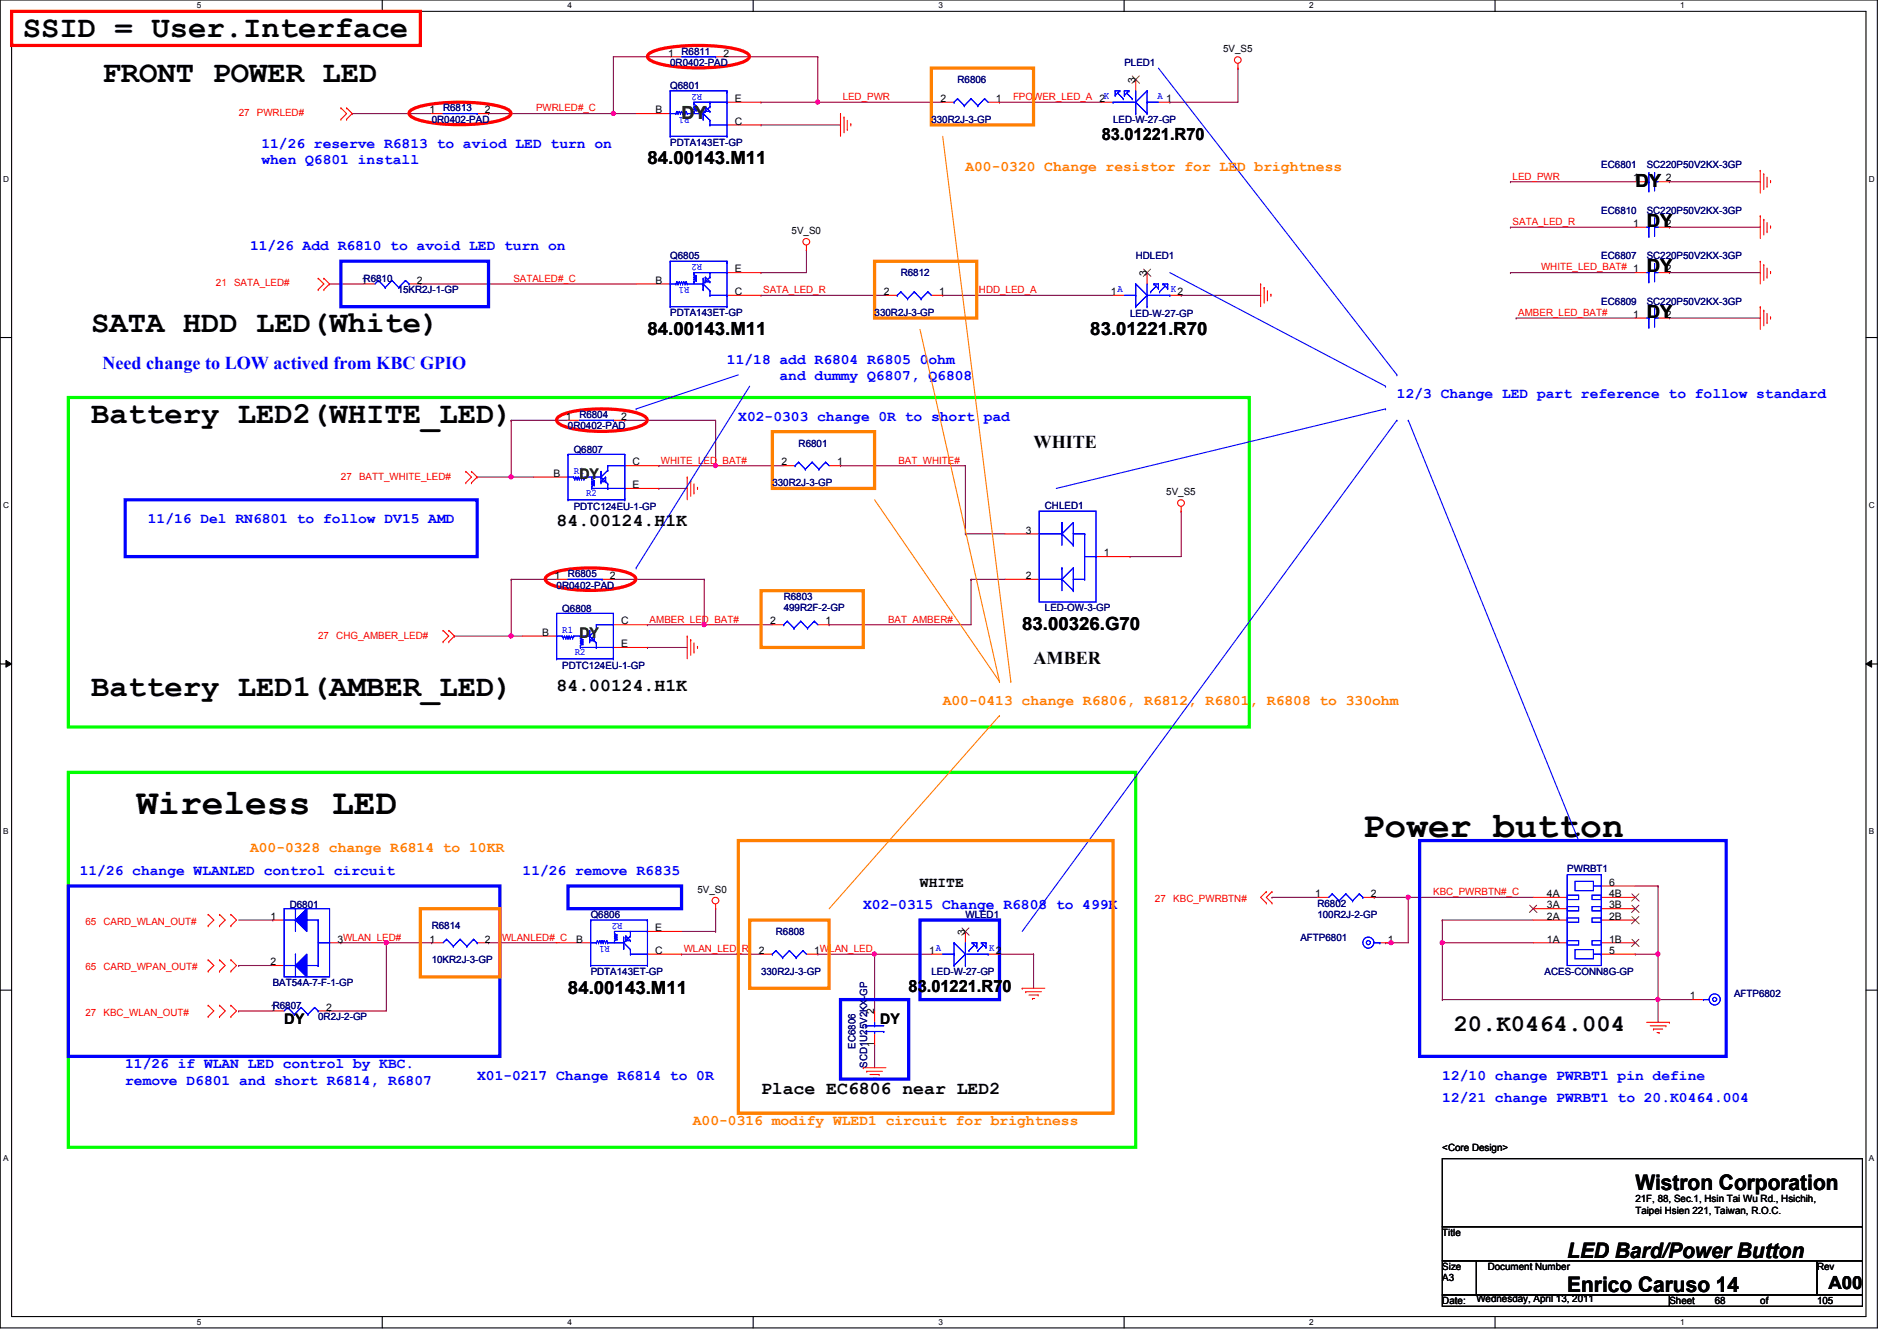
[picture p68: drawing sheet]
<svg xmlns="http://www.w3.org/2000/svg" width="297mm" height="210mm" viewBox="0 0 297 210" stroke-linecap="round" stroke-linejoin="round" font-family="sans-serif">
<defs><g id="words">
<g font-size="5.7">
<text x="21.4" y="127.4">Wireless LED</text>
<text x="213.4" y="130.9">Power button</text>
</g>
<g font-size="4.8">
<text x="3.6" y="5.8">SSID = User.Interface</text>
<text x="16" y="12.9">FRONT POWER LED</text>
<text x="14.3" y="52">SATA HDD LED(White)</text>
<text x="14.3" y="66.3">Battery LED2(WHITE_LED)</text>
<text x="14.3" y="108.9">Battery LED1(AMBER_LED)</text>
</g>
<text font-size="3.7" x="227.6" y="161.4">20.K0464.004</text>
<g font-size="3.3">
<text x="256.1" y="186.3">Wistron Corporation</text>
<text x="245.4" y="196.8">LED Bard/Power Button</text>
<text x="245.4" y="202.3">Enrico Caruso 14</text>
</g>
<text font-size="2.8" fill="#008000" x="106.7" y="18.6">DY</text>
<g font-size="2.8">
<text x="101.4" y="25.7">84.00143.M11</text>
<text x="256.1" y="29.3">DY</text>
<text x="257.8" y="35.5">DY</text>
<text x="257.8" y="42.6">DY</text>
<text x="101.4" y="52.4">84.00143.M11</text>
<text x="170.7" y="52.4">83.01221.R70</text>
<text x="257.8" y="49.7">DY</text>
<text x="161.8" y="70.1">WHITE</text>
<text x="87.2" y="82.4">84.00124.H1K</text>
<text x="160.1" y="98.6">83.00326.G70</text>
<text x="161.8" y="103.9">AMBER</text>
<text x="87.2" y="108.2">84.00124.H1K</text>
<text x="88.9" y="155.5">84.00143.M11</text>
<text x="119.2" y="171.3">Place EC6806 near LED2</text>
<text x="286.3" y="201.8">A00</text>
</g>
<text font-size="2.8" fill="#00f" x="16" y="57.7">Need change to LOW actived from KBC GPIO</text>
<g font-size="2.6">
<text x="172.5" y="22">83.01221.R70</text>
<text x="142.3" y="155.3">83.01221.R70</text>
</g>
<g font-size="2.3" fill="#00f">
<text x="40.9" y="23.2">11/26 reserve R6813 to aviod LED turn on</text>
<text x="40.9" y="25.7">when Q6801 install</text>
<text x="39.2" y="39.2">11/26 Add R6810 to avoid LED turn on</text>
<text x="113.8" y="57">11/18 add R6804 R6805 0ohm</text>
<text x="122.1" y="59.5">and dummy Q6807, Q6808</text>
<text x="115.6" y="65.9">X02-0303 change 0R to short pad</text>
<text x="218.7" y="62.3">12/3 Change LED part reference to follow standard</text>
<text x="23.2" y="81.9">11/16 Del RN6801 to follow DV15 AMD</text>
<text x="12.5" y="137">11/26 change WLANLED control circuit</text>
<text x="81.8" y="137">11/26 remove R6835</text>
<text x="135.2" y="142.3">X02-0315 Change R6808 to 499K</text>
<text x="19.6" y="167.2">11/26 if WLAN LED control by KBC.</text>
<text x="19.6" y="169.8">remove D6801 and short R6814, R6807</text>
<text x="74.7" y="169">X01-0217 Change R6814 to 0R</text>
<text x="225.8" y="169">12/10 change PWRBT1 pin define</text>
<text x="225.8" y="172.6">12/21 change PWRBT1 to 20.K0464.004</text>
</g>
<g font-size="2.3" fill="#ff8000">
<text x="151.2" y="26.8">A00-0320 Change resistor for LED brightness</text>
<text x="147.6" y="110.3">A00-0413 change R6806, R6812, R6801, R6808 to 330ohm</text>
<text x="39.2" y="133.4">A00-0328 change R6814 to 10KR</text>
<text x="108.5" y="176.1">A00-0316 modify WLED1 circuit for brightness</text>
</g>
<g font-size="2.3" fill="#008000">
<text x="90.7" y="75">DY</text>
<text x="90.7" y="99.9">DY</text>
</g>
<g font-size="2.3">
<text x="144.1" y="138.8">WHITE</text>
<text x="44.5" y="160.4">DY</text>
<text x="137.8" y="160.4">DY</text>
</g>
<g font-size="1.6">
<text x="104.6" y="8.8">1</text>
<text x="113.3" y="8.8">2</text>
<text x="191.5" y="8.2">5V_S5</text>
<text x="67.3" y="17.7">1</text>
<text x="75.9" y="17.7">2</text>
<text x="102.7" y="17.7">B</text>
<text x="115.1" y="16">E</text>
<text x="147.3" y="16">2</text>
<text x="156" y="16">1</text>
<text x="177.8" y="13" transform="rotate(-90 177.8 13)">3</text>
<text x="182.6" y="16">1</text>
<text x="115.1" y="19.5">C</text>
<text x="255.7" y="28.4">1</text>
<text x="260.9" y="28.4">2</text>
<text x="255.7" y="35.5">1</text>
<text x="260.9" y="35.5">2</text>
<text x="123.9" y="36.7">5V_S0</text>
<text x="56.6" y="44.4">1R6810</text>
<text x="65.3" y="44.4">2</text>
<text x="102.7" y="44.4">B</text>
<text x="115.1" y="42.6">E</text>
<text x="115.1" y="46.2">C</text>
<text x="138.4" y="46.2">2</text>
<text x="147.1" y="46.2">1</text>
<text x="173.9" y="46.2">1</text>
<text x="179.6" y="43.2" transform="rotate(-90 179.6 43.2)">3</text>
<text x="184.4" y="46.2">2</text>
<text x="260.9" y="42.6">2</text>
<text x="255.7" y="49.7">1</text>
<text x="260.9" y="49.7">2</text>
<text x="88.6" y="65.7">1</text>
<text x="97.3" y="65.7">2</text>
<text x="86.7" y="74.6">B</text>
<text x="99.1" y="76.4">E</text>
<text x="99.1" y="72.9">C</text>
<text x="122.4" y="72.9">2</text>
<text x="131.1" y="72.9">1</text>
<text x="182.6" y="77.6">5V_S5</text>
<text x="160.6" y="83.5">3</text>
<text x="172.8" y="87.1">1</text>
<text x="86.8" y="90.6">1</text>
<text x="95.5" y="90.6">2</text>
<text x="160.6" y="90.6">2</text>
<text x="84.9" y="99.5">B</text>
<text x="97.3" y="101.3">E</text>
<text x="97.3" y="97.7">C</text>
<text x="120.6" y="97.7">2</text>
<text x="129.3" y="97.7">1</text>
<text x="42.4" y="144">1</text>
<text x="109.2" y="139.8">5V_S0</text>
<text x="205.9" y="140.4">1</text>
<text x="214.6" y="140.4">2</text>
<text x="242.2" y="144">2A</text>
<text x="242.2" y="142.2">3A</text>
<text x="242.2" y="140.4">4A</text>
<text x="252" y="144">2B</text>
<text x="252" y="142.2">3B</text>
<text x="252" y="140.4">4B</text>
<text x="252" y="138.6">6</text>
<text x="52.8" y="147.5">3WLAN_LED#</text>
<text x="67.3" y="147.5">1</text>
<text x="75.9" y="147.5">2</text>
<text x="90.2" y="147.5">B</text>
<text x="102.6" y="145.8">E</text>
<text x="102.6" y="149.3">C</text>
<text x="118.8" y="149.3">2</text>
<text x="127.5" y="149.3">1WLAN_LED</text>
<text x="145.5" y="149.3">1</text>
<text x="151.1" y="146.3" transform="rotate(-90 151.1 146.3)">3</text>
<text x="156" y="149.3">2</text>
<text x="217.3" y="147.5">1</text>
<text x="242.2" y="147.5">1A</text>
<text x="252" y="149.3">5</text>
<text x="252" y="147.5">1B</text>
<text x="42.4" y="151.1">2</text>
<text x="42.4" y="158.2">1R6807</text>
<text x="51.1" y="158.2">2</text>
<text x="136.9" y="158.8" transform="rotate(-90 136.9 158.8)">2</text>
<text x="264.6" y="156.4">1</text>
<text x="136.9" y="163.9" transform="rotate(-90 136.9 163.9)">1</text>
<text x="225.8" y="180.1">&lt;Core Design&gt;</text>
<text x="256.1" y="188.1">21F, 88, Sec.1, Hsin Tai Wu Rd., Hsichih,</text>
<text x="256.1" y="189.9">Taipei Hsien 221, Taiwan, R.O.C.</text>
<text x="225.8" y="193.5">Title</text>
<text x="225.8" y="198.8">Size</text>
<text x="225.8" y="200.6">A3</text>
<text x="231.2" y="203.8">Wednesday, April 13, 2011</text>
<text x="233" y="198.8">Document Number</text>
<text x="284.5" y="198.8">Rev</text>
<text x="225.8" y="204.1">Date:</text>
<text x="261.4" y="204.1">Sheet</text>
<text x="268.5" y="204.1">68</text>
<text x="275.6" y="204.1">of</text>
<text x="284.5" y="204.1">105</text>
</g>
<g font-size="1.6" fill="#000080">
<text x="104.9" y="10.3">0R0402-PAD</text>
<text x="106.7" y="8.6">R6811</text>
<text x="176.1" y="10.3">PLED1</text>
<text x="69.4" y="17.4">R6813</text>
<text x="104.9" y="13.9">Q6801</text>
<text x="149.9" y="13">R6806</text>
<text x="67.6" y="19.2">0R0402-PAD</text>
<text x="104.9" y="22.8">PDTA143ET-GP</text>
<text x="145.8" y="19.2">330R2J-3-GP</text>
<text x="174.3" y="19.2">LED-W-27-GP</text>
<text x="250.7" y="26.3">EC6801</text>
<text x="257.8" y="26.3">SC220P50V2KX-3GP</text>
<text x="250.7" y="33.4">EC6810</text>
<text x="257.8" y="33.4">SC220P50V2KX-3GP</text>
<text x="104.9" y="40.6">Q6805</text>
<text x="177.8" y="40.6">HDLED1</text>
<text x="250.7" y="40.6">EC6807</text>
<text x="257.8" y="40.6">SC220P50V2KX-3GP</text>
<text x="62.3" y="45.9">15KR2J-1-GP</text>
<text x="141.1" y="43.2">R6812</text>
<text x="250.7" y="47.7">EC6809</text>
<text x="257.8" y="47.7">SC220P50V2KX-3GP</text>
<text x="104.9" y="49.4">PDTA143ET-GP</text>
<text x="136.9" y="49.4">330R2J-3-GP</text>
<text x="176.9" y="49.6">LED-W-27-GP</text>
<text x="90.7" y="65.4">R6804</text>
<text x="88.9" y="67.2">0R0402-PAD</text>
<text x="89.8" y="71">Q6807</text>
<text x="125" y="69.9">R6801</text>
<text x="120.9" y="76.1">330R2J-3-GP</text>
<text x="89.8" y="79.8">PDTC124EU-1-GP</text>
<text x="163.6" y="79.7">CHLED1</text>
<text x="87.2" y="92.1">0R0402-PAD</text>
<text x="88" y="95.8">Q6808</text>
<text x="88.9" y="90.3">R6805</text>
<text x="122.7" y="93.9">R6803</text>
<text x="122.7" y="95.7">499R2F-2-GP</text>
<text x="163.6" y="95.7">LED-OW-3-GP</text>
<text x="88" y="104.7">PDTC124EU-1-GP</text>
<text x="245.4" y="136.6">PWRBT1</text>
<text x="45.4" y="142.1">D6801</text>
<text x="92.5" y="143.7">Q6806</text>
<text x="151.2" y="143.7">WLED1</text>
<text x="206.3" y="141.9">R6802</text>
<text x="206.3" y="143.7">100R2J-2-GP</text>
<text x="67.6" y="145.5">R6814</text>
<text x="121.5" y="146.3">R6808</text>
<text x="203.6" y="147.2">AFTP6801</text>
<text x="42.7" y="154.3">BAT54A-7-F-1-GP</text>
<text x="67.6" y="150.8">10KR2J-3-GP</text>
<text x="92.5" y="152.6">PDTA143ET-GP</text>
<text x="119.2" y="152.6">330R2J-3-GP</text>
<text x="145.8" y="152.6">LED-W-27-GP</text>
<text x="241.8" y="152.6">ACES-CONN8G-GP</text>
<text x="49.8" y="159.7">0R2J-2-GP</text>
<text x="271.5" y="156.1">AFTP6802</text>
<text x="134" y="164.1" transform="rotate(-90 134 164.1)">EC6806</text>
<text x="135.8" y="167.1" transform="rotate(-90 135.8 167.1)">SCD1U25V2KX-GP</text>
</g>
<g font-size="1.6" fill="#f00">
<text x="83.9" y="17.4">PWRLED#_C</text>
<text x="131.9" y="15.7">LED_PWR</text>
<text x="158.6" y="15.7">FPOWER_LED_A 2K</text>
<text x="37.4" y="18.2">27</text>
<text x="40.2" y="18.2">PWRLED#</text>
<text x="236.9" y="28.1">LED_PWR</text>
<text x="236.9" y="35.2">SATA_LED_R</text>
<text x="33.8" y="44.8">21</text>
<text x="36.7" y="44.8">SATA_LED#</text>
<text x="80.4" y="44.1">SATALED#_C</text>
<text x="119.5" y="45.9">SATA_LED_R</text>
<text x="153.3" y="45.9">HDD_LED_A</text>
<text x="241.3" y="42.3">WHITE_LED_BAT# 1</text>
<text x="237.7" y="49.4">AMBER_LED_BAT#</text>
<text x="53.4" y="75.1">27</text>
<text x="56.2" y="75.1">BATT_WHITE_LED#</text>
<text x="103.5" y="72.6">WHITE_LED_BAT#</text>
<text x="140.7" y="72.6">BAT_WHITE#</text>
<text x="49.8" y="99.9">27</text>
<text x="52.7" y="99.9">CHG_AMBER_LED#</text>
<text x="101.7" y="97.5">AMBER_LED_BAT#</text>
<text x="139.1" y="97.5">BAT_AMBER#</text>
<text x="180.8" y="141.2">27</text>
<text x="183.7" y="141.2">KBC_PWRBTN#</text>
<text x="224.4" y="140.1">KBC_PWRBTN#_C</text>
<text x="13.4" y="144.7">65</text>
<text x="16.2" y="144.7">CARD_WLAN_OUT#</text>
<text x="78.6" y="147.2">WLANLED#_C</text>
<text x="107.1" y="149">WLAN_LED_R</text>
<text x="13.4" y="151.8">65</text>
<text x="16.2" y="151.8">CARD_WPAN_OUT#</text>
<text x="13.4" y="159">27</text>
<text x="16.2" y="159">KBC_WLAN_OUT#</text>
</g>
<g font-size="1.6" fill="#00f">
<text x="109.9" y="14.7" transform="rotate(180 109.9 14.7)">R2</text>
<text x="181.2" y="15.5">A</text>
<text x="107.9" y="18.2" transform="rotate(180 107.9 18.2)">R1</text>
<text x="109.9" y="41.4" transform="rotate(180 109.9 41.4)">R2</text>
<text x="107.9" y="44.9" transform="rotate(180 107.9 44.9)">R1</text>
<text x="175" y="45.7">A</text>
<text x="183.3" y="45.7">K</text>
<text x="89.8" y="74.1">R1</text>
<text x="91.8" y="77.7">R2</text>
<text x="88" y="99">R1</text>
<text x="90" y="102.6">R2</text>
<text x="95.5" y="148" transform="rotate(180 95.5 148)">R1</text>
<text x="97.5" y="144.5" transform="rotate(180 97.5 144.5)">R2</text>
<text x="146.6" y="148.8">A</text>
<text x="154.9" y="148.8">K</text>
</g>
<g font-size="1.3">
<text x="30.8" y="1.3">5</text>
<text x="88.9" y="1.3">4</text>
<text x="146.9" y="1.3">3</text>
<text x="205" y="1.3">2</text>
<text x="263.1" y="1.3">1</text>
<text x=".5" y="28.4">D</text>
<text x="292.6" y="28.4">D</text>
<text x=".5" y="79.5">C</text>
<text x="292.6" y="79.5">C</text>
<text x=".5" y="130.6">B</text>
<text x="292.6" y="130.6">B</text>
<text x=".5" y="181.7">A</text>
<text x="292.6" y="181.7">A</text>
<text x="30.8" y="207.4">5</text>
<text x="88.9" y="207.4">4</text>
<text x="146.9" y="207.4">3</text>
<text x="205" y="207.4">2</text>
<text x="263.1" y="207.4">1</text>
</g>
</g></defs>
<path d="M0 0h294v207.9h-294zM1.8 1.8h290.4v204.3h-290.4z" fill="none" stroke="#000" stroke-width=".17"/>
<g fill="#fff">
<path d="M30.8 .2h.7v1.4h-.7z"/>
<path d="M30.8 206.2h.7v1.4h-.7z"/>
</g>
<path d="M59.9 0v1.8M59.9 206.1v1.8" fill="none" stroke="#000" stroke-width=".17"/>
<g fill="#fff">
<path d="M88.9 .2h.6v1.4h-.6z"/>
<path d="M88.9 206.2h.6v1.4h-.6z"/>
</g>
<path d="M117.9 0v1.8M117.9 206.1v1.8" fill="none" stroke="#000" stroke-width=".17"/>
<g fill="#fff">
<path d="M146.9 .2h.7v1.4h-.7z"/>
<path d="M146.9 206.2h.7v1.4h-.7z"/>
</g>
<path d="M176 0v1.8M176 206.1v1.8" fill="none" stroke="#000" stroke-width=".17"/>
<g fill="#fff">
<path d="M205 .2h.7v1.4h-.7z"/>
<path d="M205 206.2h.7v1.4h-.7z"/>
</g>
<path d="M234.1 0v1.8M234.1 206.1v1.8" fill="none" stroke="#000" stroke-width=".17"/>
<g fill="#fff">
<path d="M263.1 .2h.7v1.4h-.7z"/>
<path d="M263.1 206.2h.7v1.4h-.7z"/>
<path d="M.5 27.3h.9v1.4h-.9z"/>
<path d="M292.6 27.3h.9v1.4h-.9z"/>
<path d="M.5 78.4h.9v1.4h-.9z"/>
<path d="M292.6 78.4h.9v1.4h-.9z"/>
</g>
<path d="M0 52.8h1.8M292.2 52.8h1.8" fill="none" stroke="#000" stroke-width=".17"/>
<g fill="#fff">
<path d="M.5 129.5h.8v1.4h-.8z"/>
<path d="M292.6 129.5h.9v1.4h-.9z"/>
</g>
<path d="M0 103.9h1.8M292.2 103.9h1.8" fill="none" stroke="#000" stroke-width=".17"/>
<path d="M.9 103.4l.9 .5-.9 .5zM292.2 103.9l.9-.5v1z" fill="#000"/>
<path d="M.9 103.4l.9 .5-.9 .5zM292.2 103.9l.9-.5v1z" fill="none" stroke="#000" stroke-width=".16"/>
<g fill="#fff">
<path d="M.5 180.5h.8v1.4h-.8z"/>
<path d="M292.6 180.5h.9v1.4h-.9z"/>
</g>
<path d="M0 155h1.8M292.2 155h1.8" fill="none" stroke="#000" stroke-width=".17"/>
<path d="M193.8 10.7h.1M193.8 10.7v5.3M80 99.6h.1M80 99.6h1.8" fill="none" stroke="#800040" stroke-width=".17"/>
<circle cx="80" cy="99.5" r=".32" fill="#f0f"/>
<circle cx="80" cy="99.5" r=".32" fill="none" stroke="#f0f" stroke-width=".17"/>
<path d="M112.1 72.9h.1M112.1 72.9h10.6M176.9 87.1h.1M185 80h.1M185 80v7.1h-8.1M101.4 101.3h.1M101.4 101.3h6.2" fill="none" stroke="#800040" stroke-width=".17"/>
<circle cx="112" cy="72.9" r=".32" fill="#f0f"/>
<circle cx="112" cy="72.9" r=".32" fill="none" stroke="#f0f" stroke-width=".17"/>
<path d="M131.6 72.9h.1M131.6 72.9h19.6M151.2 72.9h.1M151.2 72.9v10.7M151.2 83.6h.1M151.2 83.6h6.2M217.8 147.6h.1M217.8 147.6h2.7" fill="none" stroke="#800040" stroke-width=".17"/>
<circle cx="217.8" cy="147.5" r=".32" fill="#f0f"/>
<circle cx="217.8" cy="147.5" r=".32" fill="none" stroke="#f0f" stroke-width=".17"/>
<path d="M110.3 97.8h.1M110.3 97.8h10.6" fill="none" stroke="#800040" stroke-width=".17"/>
<circle cx="110.2" cy="97.8" r=".32" fill="#f0f"/>
<circle cx="110.2" cy="97.8" r=".32" fill="none" stroke="#f0f" stroke-width=".17"/>
<path d="M96.1 17.8h.1M96.1 17.8h3.5M129.8 97.8h.1M152.1 90.7h.1M152.1 90.7v7.1h-22.3M152.1 90.7h5.3" fill="none" stroke="#800040" stroke-width=".17"/>
<circle cx="96" cy="17.8" r=".32" fill="#f0f"/>
<circle cx="96" cy="17.8" r=".32" fill="none" stroke="#f0f" stroke-width=".17"/>
<path d="M147.6 46.2h.1M147.6 46.2h26.7M103.2 76.5h.1M103.2 76.5h4.4M220.5 140.5h.1M220.5 140.5h19.6M225.8 156.5h.1M225.8 156.5h33.8" fill="none" stroke="#800040" stroke-width=".17"/>
<circle cx="220.5" cy="140.4" r=".32" fill="#f0f"/>
<circle cx="220.5" cy="140.4" r=".32" fill="none" stroke="#f0f" stroke-width=".17"/>
<path d="M259.6 149.4h.1M259.6 149.4v7.1" fill="none" stroke="#800040" stroke-width=".17"/>
<circle cx="259.6" cy="156.4" r=".32" fill="#f0f"/>
<circle cx="259.6" cy="156.4" r=".32" fill="none" stroke="#f0f" stroke-width=".17"/>
<path d="M225.8 147.6h.1M225.8 147.6h14.3M225.8 147.6v8.9M259.6 156.5h.1M259.6 156.5v3.5" fill="none" stroke="#800040" stroke-width=".17"/>
<circle cx="225.8" cy="147.5" r=".32" fill="#f0f"/>
<circle cx="225.8" cy="147.5" r=".32" fill="none" stroke="#f0f" stroke-width=".17"/>
<g fill="none" stroke="#800040" stroke-width=".17">
<path d="M119.2 19.6h.1M119.2 19.6h12.4M126.3 39.1h.1M126.3 39.1v3.6h-7.1M65.8 44.4h.1M65.8 44.4h33.8M119.2 42.7h.1M119.2 46.2h.1M119.2 46.2h19.5M185 46.2h.1M185 46.2h12.4M199.2 140.5h.1"/>
<path d="M199.2 140.5h7.1M215.2 140.5h.1M215.2 140.5h5.3M220.5 140.5h.1M220.5 140.5v7.1M225.8 144h.1M225.8 144h14.3M225.8 144v3.6M256.1 149.4h.1M256.1 149.4h3.5M259.6 156.5h.1M259.6 156.5h5.4"/>
</g>
<circle cx="259.6" cy="149.3" r=".32" fill="#f0f"/>
<circle cx="259.6" cy="149.3" r=".32" fill="none" stroke="#f0f" stroke-width=".17"/>
<path d="M80 74.7h.1M80 74.7h3.6" fill="none" stroke="#800040" stroke-width=".17"/>
<circle cx="80" cy="74.6" r=".32" fill="#f0f"/>
<circle cx="80" cy="74.6" r=".32" fill="none" stroke="#f0f" stroke-width=".17"/>
<g fill="none" stroke="#800040" stroke-width=".17">
<path d="M96.1 8.9h.1M96.1 17.8h.1M96.1 8.9h8.8M96.1 8.9v8.9M113.8 8.9h14.3M128.1 8.9h.1M128.1 16h.1M128.1 16h19.5M236.5 28.4h.1M236.5 35.6h.1M236.5 28.4h19.6M236.5 35.6h19.6"/>
<path d="M261.4 28.4h.1M261.4 35.6h.1M261.4 28.4h14.2M261.4 35.6h14.2M51.6 44.4h.1M51.6 44.4h5.3M236.5 42.7h.1M236.5 42.7h19.6M237.4 49.8h.1M237.4 49.8h18.7M261.4 42.7h.1M261.4 49.8h.1"/>
<path d="M261.4 42.7h14.2M261.4 49.8h14.2M74.7 74.7h.1M80 65.8h.1M80 65.8v8.9h-5.3M80 65.8h8.9M97.8 65.8h.1M97.8 65.8h14.3v7.1M103.2 72.9h.1M103.2 72.9h8.9M112.1 72.9h.1M71.2 99.6h.1"/>
<path d="M71.2 99.6h8.8M80 90.7h.1M80 99.6h.1M80 90.7v8.9M80 90.7h7.2M96.1 90.7h14.2M101.4 97.8h.1M101.4 97.8h8.9M110.3 90.7h.1M110.3 97.8h.1M110.3 90.7v7.1M37.4 151.1h.1"/>
<path d="M37.4 144h5.3M37.4 151.1h5.3M42.7 144h.1M51.6 158.2h.1M60.5 147.6h.1M60.5 147.6v10.6h-8.9M112.1 142.2h.1M112.1 142.2v3.6M217 147.6h.1M217 147.6h.8"/>
</g>
<circle cx="60.5" cy="147.5" r=".32" fill="#f0f"/>
<circle cx="60.5" cy="147.5" r=".32" fill="none" stroke="#f0f" stroke-width=".17"/>
<path d="M128.1 16h.1M128.1 8.9v7.1M156.5 16h.1M156.5 16h16M183.2 16h.1M183.2 16h10.6M37.4 158.2h.1M37.4 158.2h5.3M53.4 147.6h.1M53.4 147.6h7.1" fill="none" stroke="#800040" stroke-width=".17"/>
<circle cx="128" cy="16" r=".32" fill="#f0f"/>
<circle cx="128" cy="16" r=".32" fill="none" stroke="#f0f" stroke-width=".17"/>
<g fill="none" stroke="#800040" stroke-width=".17">
<path d="M55.2 17.8h.1M55.2 17.8h12.4M76.5 17.8h.1M76.5 17.8h19.6M119.2 16h.1M119.2 16h8.9M256.1 138.7h3.5M259.6 138.7h.1M259.6 138.7v10.7M60.5 147.6h7.1M67.6 147.6h.1M76.5 147.6h.1"/>
<path d="M76.5 147.6h10.7M136.9 149.4h.1M136.9 149.4v8.8M259.6 149.4h.1"/>
</g>
<circle cx="136.9" cy="149.3" r=".32" fill="#f0f"/>
<circle cx="136.9" cy="149.3" r=".32" fill="none" stroke="#f0f" stroke-width=".17"/>
<path d="M106.7 149.4h.1M106.7 149.4h12.5M106.7 145.8h5.4M112.1 145.8h.1M128.1 149.4h.1M128.1 149.4h17.7M136.9 149.4h.1M156.5 149.4h5.3M161.8 149.4h.1M161.8 149.4v5.3M136.9 163.6h.1M136.9 163.6v3.5" fill="none" stroke="#800040" stroke-width=".17"/>
<g fill="none" stroke="#f00" stroke-width=".17">
<path d="M53.4 16.9h.1M53.4 18.7h.1M53.4 16.9l.9 .9-.9 .9M54.3 18.7h.1M54.3 16.9h.1M54.3 16.9l.9 .9-.9 .9M131.6 17.8h.1M131.6 17.8v3.5M132.2 18.3h.1M132.2 18.3v2.5M132.7 18.8v1.5M133.2 19.4h.1"/>
<path d="M133.2 19.4v.3M193.8 10.7h.1M193.8 9.9v.8M126.3 39.1h.1M126.3 38.4v.7M132.7 20.3h.1M275.6 26.7h.1M275.6 33.8h.1M275.6 26.7v3.5M275.6 33.8v3.5M276.2 27.2h.1M276.2 34.3h.1"/>
<path d="M276.2 27.2v2.5M276.2 34.3v2.5M276.7 29.2h.1M276.7 36.3h.1M276.7 27.7v1.5M276.7 34.8v1.5M277.2 28.3h.1M277.2 35.4h.1M277.2 28.3v.3M277.2 35.4v.3M49.8 43.6h.1M49.8 45.3h.1"/>
<path d="M49.8 43.6l.9 .8-.9 .9M50.7 45.3h.1M50.7 43.6h.1M50.7 43.6l.9 .8-.9 .9M56.9 44.4h1.8M64 44.4h1.8M197.4 44.4h.1M197.4 44.4v3.6M197.9 45h.1M197.9 45v2.5M198.5 46.9h.1M198.5 45.5v1.4"/>
<path d="M199 46.1h.1M199 46.1v.3M275.6 40.9h.1M275.6 48h.1M275.6 40.9v3.5M275.6 48v3.6M276.2 41.4h.1M276.2 48.6h.1M276.2 41.4v2.5M276.2 48.6v2.4M276.7 43.4h.1M276.7 50.5h.1"/>
<path d="M276.7 42v1.4M276.7 49.1v1.4M277.2 42.5h.1M277.2 49.6h.1M277.2 42.5v.3M277.2 49.6v.4M72.9 73.8h.1M72.9 75.6h.1M72.9 73.8l.9 .9-.9 .9M73.8 75.6h.1M73.8 73.8h.1M73.8 73.8l.9 .9-.9 .9"/>
<path d="M83.6 74.7h5.3M97.8 72.9h5.4M97.8 76.5h5.4M107.6 74.7h.1M107.6 74.7v3.5M108.2 75.2h.1M108.2 75.2v2.5M108.7 77.2h.1M108.7 75.7v1.5M109.2 76.3h.1M109.2 76.3v.3M122.7 72.9h1.8"/>
<path d="M129.8 72.9h1.8M185 79.3v.7M69.4 98.7h.1M69.4 98.7l.9 .9-.9 .9M70.3 98.7h.1M70.3 98.7l.9 .9-.9 .9M107.6 99.6h.1M107.6 99.6v3.5M185 80h.1M69.4 100.5h.1M70.3 100.5h.1M108.2 100.1h.1"/>
<path d="M108.2 100.1v2.5M108.7 102.1h.1M108.7 100.6v1.5M109.2 101.2h.1M109.2 101.2v.3M198.3 139.6h.1M198.3 139.6l-.9 .9 .9 .9M199.2 139.6h.1M199.2 139.6l-.9 .9 .9 .9M32.6 144.9h.1M32.6 143.1h.1M32.6 152h.1"/>
<path d="M32.6 150.2h.1M32.6 159.1h.1M32.6 157.4h.1M32.6 143.1l.9 .9-.9 .9M32.6 150.2l.9 .9-.9 .9M32.6 157.4l.9 .8-.9 .9M34.4 143.1h.1M34.4 144.9h.1M34.4 150.2h.1M34.4 152h.1M34.4 157.4h.1M34.4 159.1h.1"/>
<path d="M34.4 143.1l.9 .9-.9 .9M34.4 150.2l.9 .9-.9 .9M34.4 157.4l.9 .8-.9 .9M36.1 144.9h.1M36.1 143.1h.1M36.1 152h.1M36.1 150.2h.1M36.1 159.1h.1M36.1 157.4h.1M36.1 143.1l.9 .9-.9 .9M36.1 150.2l.9 .9-.9 .9M36.1 157.4l.9 .8-.9 .9"/>
<path d="M42.7 144h1.8M42.7 151.1h1.8M51.6 147.6h1.8M112.1 142.2h.1M112.1 141.5v.7M145.8 149.4h1.8M151.2 145.8v1.8M154.7 149.4h1.8M160.1 154.7h.1M160.1 154.7h3.5M160.6 155.2h.1M160.6 155.2h2.5"/>
<path d="M161.1 155.7h1.5M161.7 156.3h.1M161.7 156.3h.3M162.6 155.7h.1M198.3 141.4h.1M199.2 141.4h.1M135.2 167.1h.1M135.2 167.1h3.5M135.7 167.7h.1M135.7 167.7h2.5M136.2 168.2h1.5M136.8 168.7h.1"/>
<path d="M136.8 168.7h.3M137.7 168.2h.1M257.8 160h3.6M258.4 160.6h2.5M258.9 161.1h.1M258.9 161.1h1.4M259.5 161.6h.3M259.8 161.6h.1M260.9 160.6h.1M261.4 160h.1"/>
<circle cx="193.8" cy="9.4" r=".52"/>
<circle cx="126.3" cy="37.8" r=".52"/>
<circle cx="184.9" cy="78.7" r=".52"/>
<circle cx="112" cy="141" r=".52"/>
</g>
<path d="M225.8 181.4h65.8v10.6h-65.8zM225.8 192h65.8v5.4h-65.8zM225.8 197.4h5.4v5.3h-5.4zM231.2 197.4h53.3v5.3h-53.3zM284.5 197.4h7.1v5.3h-7.1zM225.8 202.7h35.6v1.8h-35.6zM261.4 202.7h30.2v1.8h-30.2z" fill="none" stroke="#000" stroke-width=".17"/>
<path d="M1.8 1.8h64v5.3h-64zM64.2 17.5a7.5 7.5 0 0 1 4.1-1.3 27.3 27.3 0 0 1 10.8 .7l.8 .6 .1 .2a1.84 1.84 0 0 1-1.5 1.1 28.7 28.7 0 0 1-12.9 0 1.82 1.82 0 0 1-1.6-1.1zM101.5 8.6a7.5 7.5 0 0 1 4.2-1.3 27.3 27.3 0 0 1 10.7 .7l.8 .6 .1 .2a1.84 1.84 0 0 1-1.5 1.1 28.7 28.7 0 0 1-12.9 0 1.82 1.82 0 0 1-1.5-1.1zM87.3 65.4a7.6 7.6 0 0 1 4.5-1.3 21.7 21.7 0 0 1 8.6 .8l.8 .5 .1 .3a1.96 1.96 0 0 1-1.6 1.2 22.5 22.5 0 0 1-11.6-.3l-.8-.5-.1-.4zM85.5 90.3a7.6 7.6 0 0 1 4.5-1.3 21.7 21.7 0 0 1 8.6 .8l.8 .5 .2 .3a1.96 1.96 0 0 1-1.7 1.2 22.5 22.5 0 0 1-11.6-.3l-.8-.5-.1-.4z" fill="none" stroke="#f00" stroke-width=".51"/>
<path d="M10.7 62.2h184.9v51.6h-184.9zM10.7 120.9h167.1v58.7h-167.1z" fill="none" stroke="#0f0" stroke-width=".51"/>
<path d="M53.4 40.9h23.1v7.1h-23.1zM19.6 78.2h55.1v8.9h-55.1zM10.7 138.7h67.6v26.7h-67.6zM88.9 138.7h17.8v3.5h-17.8zM222.3 131.6h48v33.8h-48zM131.6 156.5h10.7v12.4h-10.7zM144.1 144h12.4v12.5h-12.4z" fill="none" stroke="#00f" stroke-width=".51"/>
<g fill="none" stroke="#00f" stroke-width=".17">
<path d="M181.4 10.7l37.3 48M59.3 43.9h.1M59.3 43.9l-.6 .5M59.3 43.9l1 1.1M60.3 45h.1M61.4 43.9h.1M61.4 43.9l-1.1 1.1M61.4 43.9l1 1.1M62.4 45h.1M63.5 43.9h.1M63.5 43.9l-1.1 1.1M63.5 43.9l.5 .5"/>
<path d="M64 44.4h.1M115.6 58.7l-16 5.3M183.2 42.7l33.8 17.8M218.7 58.7h.1M88.9 78.2h.1M88.9 71.1h.1M88.9 74.7h.9M88.9 78.2h8.9M88.9 71.1v7.1M88.9 71.1h8.9M89.8 74.7h.1M89.8 74.7l.2 .3"/>
<path d="M90 75h.1M90.2 74.7h.1M90.2 74.7l-.2 .3M90.2 74.7l.2 .3M90.4 75h.1M90.5 74.7h.1M90.5 74.7l-.1 .3M90.5 74.7l.2 .3M90.7 75h.1M90.9 74.7h.1M90.9 74.7l-.2 .3M90.9 74.7l.2 .3"/>
<path d="M91.1 75h.1M91.3 74.7h.1M91.3 74.7l-.2 .3M91.3 74.7l.1 .3M91.4 75h.1M91.6 74.7h.1M91.6 74.7h2.5M91.6 74.7l-.2 .3M92.7 75h.1M92.7 75.4h.1M92.7 75.7h.1M92.7 76.1h.1"/>
<path d="M92.7 76.5h.1M92.7 76.5h5.1M92.7 74.7v.3M92.7 76.1v.4M92.7 75l.3 .2M92.7 75.4l.3 .2M92.7 75.7l.3 .2M93 75.2h.1M93 75.6h.1M93 75.9h.1M93 75.2l-.3 .2M93 75.6l-.3 .1"/>
<path d="M93 75.9l-.3 .2M94.1 74.7h.1M94.1 73.8h.1M94.1 75.6h.1M94.1 75.4h.1M94.1 73.8v1.8M94.1 74.7l1.1 1M94.1 75.4h.7M94.8 74.7h.1M94.8 75.2h.1M94.8 75.4h.1M94.8 74.7l-.7 .7"/>
<path d="M94.8 74.7v.7M95.2 75.7h.1M95.2 76.5h.1M95.2 73.6h.1M95.2 72.9h.1M95.2 72.9v.7M95.2 75.7v.8M95.2 73.6l-1.1 1.1M95.2 72.9h2.6M97.8 76.5h.1M97.8 72.9h.1M97.8 78.1h.1"/>
<path d="M97.8 78.2h.1M97.8 71.1h.1M97.8 71.1v7.1M99.6 64h.1M117.4 60.5l-17.8 28.4M124.5 72.9h.1M125 72.3h.1M125 72.3l1.1 1.1M125 72.3l-.5 .6M126.1 73.4h.1M127.2 72.3h.1M127.2 72.3l1 1.1"/>
<path d="M127.2 72.3l-1.1 1.1M128.2 73.4h.1M129.3 72.3h.1M129.3 72.3l.5 .6M129.3 72.3l-1.1 1.1M217 60.5h.1M217 64h.1M217 64l-51.6 12.5M218.7 65.8h.1M218.7 65.8l-58.6 80M220.5 65.8h.1M220.5 65.8l26.7 65.8"/>
<path d="M99.6 88.9h.1M147.6 149.4h1.8M149.4 151.1h.1M149.4 147.6h.1M149.4 149.4h.1M149.4 147.6v3.5M149.4 147.6l1.8 1.8M151.2 149.4h.1M151.2 151.1h.1M151.2 149.4l-1.8 1.7M151.2 147.6v3.5M151.3 149.4h3.4"/>
<path d="M151.7 148.8h.1M152.2 147.6h.1M152.2 147.6h.7M152.2 147.6l.7 .7M152.6 147.9l-.9 .9M152.9 147.6h.1M152.9 148.3h.1M152.9 147.6v.7M153.1 148.8h.1M153.7 147.6h.1M153.7 147.6h.7M153.7 147.6l.7 .7"/>
<path d="M154 147.9l-.9 .9M154.4 148.3h.1M154.4 147.6h.1M154.4 147.6v.7M154.7 149.4h.1"/>
</g>
<path d="M145.8 10.7h16v8.9h-16zM136.9 40.9h16v8.9h-16zM120.9 67.6h16v8.9h-16zM119.2 92.5h16v8.8h-16zM115.6 131.6h58.7v42.6h-58.7zM65.8 142.2h12.5v10.7h-12.5zM117.4 144h12.4v10.7h-12.4z" fill="none" stroke="#ff8000" stroke-width=".51"/>
<path d="M147.6 21.3l10.7 85.4M144.1 51.6l12.4 55.1M136.9 78.2l19.6 28.5M156.5 106.7h.1M156.5 112h.1M156.5 112l-26.7 30.2M158.3 106.7h.1" fill="none" stroke="#ff8000" stroke-width=".17"/>
<path d="M150.6 145.2l1.2 1.2M151.7 145.2l-1.1 1.2" fill="none" stroke="#804000" stroke-width=".16"/>
<path d="M46.3 151.1l1.7-1.7v3.5z" fill="#00f"/>
<g fill="none" stroke="#00f" stroke-width=".17">
<path d="M44.5 142.2h7.1v10.7h-7.1zM44.5 144h1.8M44.5 151.1h1.8M46.3 151.1l1.7-1.7v3.5zM46.3 149.4h.1M46.3 144h.1M46.3 151.1h.1M46.3 149.4v3.5M48 144h1.8M48 151.1h1.8M49.8 144h.1M49.8 151.1h.1"/>
<path d="M49.8 144v7.1M49.8 147.6h1.8M51.6 147.6h.1"/>
</g>
<path d="M46.3 144l1.7-1.8v3.6z" fill="#00f"/>
<path d="M46.3 144l1.7-1.8v3.6zM46.3 142.2h.1M46.3 142.2v3.6" fill="none" stroke="#00f" stroke-width=".17"/>
<path d="M46.3 151.1l1.7-1.7v3.5z" fill="#00f"/>
<g fill="none" stroke="#00f" stroke-width=".17">
<path d="M44.5 142.2h7.1v10.7h-7.1zM44.5 144h1.8M44.5 151.1h1.8M46.3 151.1l1.7-1.7v3.5zM46.3 149.4h.1M46.3 144h.1M46.3 151.1h.1M46.3 149.4v3.5M48 144h1.8M48 151.1h1.8M49.8 144h.1M49.8 151.1h.1"/>
<path d="M49.8 144v7.1M49.8 147.6h1.8M51.6 147.6h.1"/>
</g>
<path d="M46.3 144l1.7-1.8v3.6z" fill="#00f"/>
<g fill="none" stroke="#00f" stroke-width=".17">
<path d="M69.4 17.8h5.3M74.7 17.8h.1M104.9 14.2h.1M104.9 17.8h.9M104.9 14.2h8.9M104.9 14.2v7.1M105.8 17.8h.1M106 17.4h.1M106 17.4l-.2 .4M106 17.4l.2 .4M106.2 17.8h.1M106.4 17.4h.1"/>
<path d="M106.4 17.4l-.2 .4M106.4 17.4l.1 .4M106.5 17.8h.1M106.7 17.4h.1M106.7 17.4l-.2 .4M106.7 17.4l.2 .4M106.7 8.9h5.4M106.9 17.8h.1M107.1 17.4h.1M107.1 17.4l-.2 .4M107.1 17.4l.2 .4M107.3 17.8h.1"/>
<path d="M107.4 17.4h.1M107.4 17.4l-.1 .4M107.4 17.4l.2 .4M107.6 17.8h.1M107.6 17.8h2.5M108.7 17.4h.1M108.7 17.1h.1M108.7 16.7h.1M108.7 16.3h.1M108.7 16h.1M108.7 16h5.1M108.7 16v.3"/>
<path d="M108.7 17.4v.4M108.7 17.1l.3 .1M108.7 16.7l.3 .2M108.7 16.3l.3 .3M109 17.2h.1M109 16.9h.1M109 16.6h.1M109 17.2l-.3 .2M109 16.9l-.3 .2M109 16.6l-.3 .1M110.1 17.8h.1M110.1 18.7h.1"/>
<path d="M110.1 16.9h.1M110.1 16.9v1.8M110.1 17.8l1.1 1M110.4 16.7h.1M110.4 17.2h.1M110.4 17.4h.1M110.4 17.4h.8M110.4 16.7l.8 .7M110.4 16.7v.7M111.2 16.7h.1M111.2 16h.1M111.2 18.8h.1"/>
<path d="M111.2 19.6h.1M111.2 17.4h.1M111.2 16.7l-1.1 1.1M111.2 16v.7M111.2 18.8v.8M111.2 19.6h2.6M112.1 8.9h.1M113.8 16h.1M113.8 19.6h.1M113.8 14.4h.1M113.8 14.2h.1M113.8 14.2v7.1"/>
<path d="M149.4 16h.1M149.9 15.5h.1M149.9 15.5l1.1 1.1M149.9 15.5l-.5 .5M151 16.6h.1M152.1 15.5h.1M152.1 15.5l1 1.1M152.1 15.5l-1.1 1.1M153.1 16.6h.1M154.2 15.5h.1M154.2 15.5l.5 .5M154.2 15.5l-1.1 1.1"/>
<path d="M174.3 16h.1M174.3 16h3.4M174.6 14.9h.1M174.6 14.2h.1M174.6 14.2h.7M174.6 14.2v.7M175 14.6l.9 .9M175.3 14.2h.1M175.3 14.2l-.7 .7M175.9 15.5h.1M176.1 14.2h.1M176.1 14.9h.1"/>
<path d="M176.1 14.2h.7M176.1 14.2v.7M176.4 14.6l.9 .9M176.8 14.2h.1M176.8 14.2l-.7 .7M177.3 15.5h.1M177.8 16h.1M177.8 17.8h.1M177.8 14.2v3.6M177.8 16l1.8 1.8M179.6 17.8h.1M179.6 14.2h.1"/>
<path d="M179.6 16h.1M179.6 16h1.8M179.6 14.2v3.6M179.6 14.2l-1.8 1.8M104.9 21.3h.1M104.9 21.3h8.9M113.8 21.3h.1M257.8 35.6h.4M257.8 28.4h.4M258.2 35.6h.1M258.2 37h.1M258.2 28.4h.1"/>
<path d="M258.2 29.9h.1M258.2 27v2.9M258.2 34.1v2.9M259.1 35.6h.1M259.1 34.1h.1M259.1 28.4h.1M259.1 27h.1M259.1 35.6h.5M259.1 27v2.9M259.1 34.1v2.9M259.1 28.4h.5M104.9 40.9h.1"/>
<path d="M104.9 48h.1M104.9 40.9v7.1M104.9 44.4h.9M104.9 40.9h8.9M104.9 48h8.9M105.8 44.4h.1M106 44.1h.1M106 44.1l-.2 .3M106 44.1l.2 .3M106.2 44.4h.1M106.4 44.1h.1M106.4 44.1l-.2 .3"/>
<path d="M106.4 44.1l.1 .3M106.5 44.4h.1M106.7 44.1h.1M106.7 44.1l-.2 .3M106.7 44.1l.2 .3M106.9 44.4h.1M107.1 44.1h.1M107.1 44.1l-.2 .3M107.1 44.1l.2 .3M107.3 44.4h.1M107.4 44.1h.1M107.4 44.1l-.1 .3"/>
<path d="M107.4 44.1l.2 .3M107.6 44.4h.1M107.6 44.4h2.5M108.7 44.1h.1M108.7 43.7h.1M108.7 43.4h.1M108.7 43h.1M108.7 42.7h.1M108.7 42.7v.3M108.7 44.1v.3M108.7 42.7h5.1M108.7 43.7l.3 .2"/>
<path d="M108.7 43.4l.3 .2M108.7 43l.3 .2M109 43.9h.1M109 43.6h.1M109 43.2h.1M109 43.9l-.3 .2M109 43.6l-.3 .1M109 43.2l-.3 .2M110.1 44.4h.1M110.1 45.3h.1M110.1 43.6h.1M110.1 43.6v1.7"/>
<path d="M110.1 44.4l1.1 1.1M110.4 43.4h.1M110.4 43.9h.1M110.4 44.1h.1M110.4 43.4v.7M110.4 44.1h.8M110.4 43.4l.8 .7M111.2 43.4h.1M111.2 42.7h.1M111.2 45.5h.1M111.2 46.2h.1M111.2 44.1h.1"/>
<path d="M111.2 42.7v.7M111.2 45.5v.7M111.2 43.4l-1.1 1M111.2 46.2h2.6M113.8 42.7h.1M113.8 46.2h.1M113.8 41.1h.1M113.8 40.9h.1M113.8 48h.1M113.8 40.9v7.1M140.5 46.2h.1M141.1 45.7h.1"/>
<path d="M141.1 45.7l1 1.1M141.1 45.7l-.6 .5M142.1 46.8h.1M143.2 45.7h.1M143.2 45.7l1 1.1M143.2 45.7l-1.1 1.1M144.2 46.8h.1M145.3 45.7h.1M145.3 45.7l.5 .5M145.3 45.7l-1.1 1.1M176.1 46.2h1.7M177.8 48h.1"/>
<path d="M177.8 44.4h.1M177.8 46.2h.1M177.8 44.4v3.6M177.8 44.4l1.8 1.8M179.6 46.2h.1M179.6 48h.1M179.6 46.2l-1.8 1.8M179.6 44.4v3.6M179.8 46.2h3.4M180.2 45.7h.1M180.7 44.4h.1M180.7 44.4h.7"/>
<path d="M180.7 44.4l.7 .8M181.1 44.8l-.9 .9M181.4 44.4h.1M181.4 45.2h.1M181.4 44.4v.8M181.6 45.7h.1M182.1 44.4h.1M182.1 44.4h.7M182.1 44.4l.7 .8M182.5 44.8l-.9 .9M182.8 45.2h.1M182.8 44.4h.1"/>
<path d="M182.8 44.4v.8M183.2 46.2h.1M257.8 42.7h.4M257.8 49.8h.4M258.2 42.7h.1M258.2 44.1h.1M258.2 49.8h.1M258.2 51.2h.1M258.2 41.2v2.9M258.2 48.3v2.9M259.1 42.7h.1M259.1 41.2h.1"/>
<path d="M259.1 49.8h.1M259.1 48.3h.1M259.1 41.2v2.9M259.1 48.3v2.9M259.1 42.7h.5M259.1 49.8h.5M90.7 65.8h5.4M96.1 65.8h.1M87.2 96h.1M87.2 99.6h.8M87.2 96v7.1M87.2 96h8.9"/>
<path d="M88 99.6h.1M88 99.6l.2 .3M88.2 99.9h.1M88.4 99.6h.1M88.4 99.6l-.2 .3M88.4 99.6l.2 .3M88.6 99.9h.1M88.8 99.6h.1M88.8 99.6l-.2 .3M88.8 99.6l.1 .3M88.9 99.9h.1M88.9 90.7h5.4"/>
<path d="M89.1 99.6h.1M89.1 99.6l-.2 .3M89.1 99.6l.2 .3M89.3 99.9h.1M89.5 99.6h.1M89.5 99.6l-.2 .3M89.5 99.6l.2 .3M89.7 99.9h.1M89.8 99.6h.1M89.8 99.6h2.5M89.8 99.6l-.1 .3M90.9 99.9h.1"/>
<path d="M90.9 99.6v.3M90.9 99.9l.4 .2M92.3 99.6h.1M92.3 98.7h.1M92.3 98.7v1.8M92.3 99.6l1.1 1M93 99.6h.1M93 99.6l-.7 .7M93 99.6v.7M93.4 98.5h.1M93.4 97.8h.1M93.4 97.8v.7"/>
<path d="M93.4 98.5l-1.1 1.1M93.4 97.8h2.7M94.3 90.7h.1M96.1 97.8h.1M96.1 96h.1M96.1 96v7.1M122.7 97.8h.1M123.3 97.2h.1M123.3 97.2l1 1.1M123.3 97.2l-.6 .6M124.3 98.3h.1M125.4 97.2h.1"/>
<path d="M125.4 97.2l1 1.1M125.4 97.2l-1.1 1.1M126.4 98.3h.1M127.5 97.2h.1M127.5 97.2l.6 .6M127.5 97.2l-1.1 1.1M162.7 80h8.9v14.2h-8.9zM162.7 90.7h3.6M162.7 83.6h3.6M166.3 90.7h.1M166.3 88.9h.1M166.3 83.6h.1"/>
<path d="M166.3 81.8h.1M166.3 90.7l1.8 1.8M166.3 81.8v3.5M166.3 88.9v3.6M166.3 83.6l1.8 1.7M168.1 92.5h.1M168.1 88.9h.1M168.1 85.3h.1M168.1 81.8h.1M168.1 90.7h1.7M168.1 81.8v3.5M168.1 88.9v3.6"/>
<path d="M168.1 88.9l-1.8 1.8M168.1 83.6h1.7M168.1 81.8l-1.8 1.8M169.8 90.7h.1M169.8 83.6h.1M169.8 83.6v7.1M169.8 87.1h1.8M171.6 87.1h.1M87.2 103.1h.1M87.2 103.1h8.9M90.9 100.3h.1M90.9 100.6h.1"/>
<path d="M90.9 101h.1M90.9 101.3h.1M90.9 101.3h5.2M90.9 101v.3M90.9 100.3l.4 .2M90.9 100.6l.4 .2M91.3 100.1h.1M91.3 100.5h.1M91.3 100.8h.1M91.3 100.1l-.4 .2M91.3 100.5l-.4 .1M91.3 100.8l-.4 .2"/>
<path d="M92.3 100.5h.1M92.3 100.3h.1M92.3 100.3h.7M93 100.1h.1M93 100.3h.1M93.4 100.6h.1M93.4 101.3h.1M93.4 100.6v.7M96.1 101.3h.1M96.1 103h.1M96.1 103.1h.1M208.6 139.9h.1"/>
<path d="M208.6 139.9l-.5 .6M208.6 139.9l1.1 1.1M210.7 139.9h.1M210.7 139.9l-1 1.1M210.7 139.9l1.1 1.1M212.8 139.9h.1M212.8 139.9l-1 1.1M212.8 139.9l.6 .6M245.4 136.9h5.3v14.2h-5.3zM246.6 138h2.9v1.4h-2.9zM249.5 138.7h1.2M250.7 138.7h.1"/>
<path d="M45 157.7h.1M45 157.7l-.5 .5M45 157.7l1.1 1.1M46.1 158.8h.1M46.3 144l1.7-1.8v3.6zM46.3 142.2h.1M46.3 142.2v3.6M47.2 157.7h.1M47.2 157.7l-1.1 1.1M47.2 157.7l1 1.1M48.2 158.8h.1M49.3 157.7h.1"/>
<path d="M49.3 157.7l-1.1 1.1M49.3 157.7l.5 .5M49.8 158.2h.1M69.9 147h.1M69.9 147l-.5 .6M69.9 147l1.1 1.1M71 148.1h.1M72 147h.1M72 147l-1 1.1M72 147l1.1 1.1M73.1 148.1h.1M74.2 147h.1"/>
<path d="M74.2 147l-1.1 1.1M74.2 147l.5 .6M74.7 147.6h.1M92.5 144h.1M92.5 151.1h.1M92.5 147.6h.9M92.5 144h8.9M92.5 144v7.1M92.5 151.1h8.9M93.4 147.6h.1M93.6 147.2h.1M93.6 147.2l-.2 .4"/>
<path d="M93.6 147.2l.1 .4M93.7 147.6h.1M93.9 147.2h.1M93.9 147.2l-.2 .4M93.9 147.2l.2 .4M94.1 147.6h.1M94.3 147.2h.1M94.3 147.2l-.2 .4M94.3 147.2l.1 .4M94.4 147.6h.1M94.6 147.2h.1M94.6 147.2l-.2 .4"/>
<path d="M94.6 147.2l.2 .4M94.8 147.6h.1M95 147.2h.1M95 147.2l-.2 .4M95 147.2l.2 .4M95.2 147.6h.1M95.2 147.6h2.5M96.2 147.2h.1M96.2 146.9h.1M96.2 146.5h.1M96.2 146.1h.1M96.2 145.8h.1"/>
<path d="M96.2 145.8h5.2M96.2 145.8v.3M96.2 147.2v.4M96.2 146.9l.4 .1M96.2 146.5l.4 .2M96.2 146.1l.4 .2M96.6 147h.1M96.6 146.7h.1M96.6 146.3h.1M96.6 147l-.4 .2M96.6 146.7l-.4 .2M96.6 146.3l-.4 .2"/>
<path d="M97.7 147.6h.1M97.7 148.5h.1M97.7 146.7h.1M97.7 146.7v1.8M97.7 147.6l1 1M98 146.5h.1M98 147h.1M98 147.2h.1M98 147.2h.7M98 146.5l.7 .7M98 146.5v.7M98.7 146.5h.1"/>
<path d="M98.7 145.8h.1M98.7 148.6h.1M98.7 149.4h.1M98.7 147.2h.1M98.7 146.5l-1 1.1M98.7 145.8v.7M98.7 148.6v.8M98.7 149.4h2.7M101.4 145.8h.1M101.4 149.4h.1M101.4 144.2h.1M101.4 144h.1"/>
<path d="M101.4 151.1h.1M101.4 144v7.1M120.9 149.4h.1M121.5 148.8h.1M121.5 148.8l1.1 1.1M121.5 148.8l-.6 .6M122.6 149.9h.1M123.6 148.8h.1M123.6 148.8l1.1 1.1M123.6 148.8l-1 1.1M124.7 149.9h.1M125.7 148.8h.1"/>
<path d="M125.7 148.8l.6 .6M125.7 148.8l-1 1.1M209.7 141h.1M211.8 141h.1M213.4 140.5h.1M215.2 147.6h.9M216.1 147.6h.1M245.4 143.7h1.8v.7h-1.8zM245.4 141.9h1.8v.7h-1.8zM245.4 140.1h1.8v.7h-1.8zM245.4 147.2h1.8v.7h-1.8zM246.6 148.6h2.9v1.5h-2.9z"/>
<path d="M249.3 147.2h1.4v.7h-1.4zM249.3 143.7h1.4v.7h-1.4zM249.3 141.9h1.4v.7h-1.4zM249.3 140.1h1.4v.7h-1.4zM249.5 149.4h1.2M250.7 149.4h.1M266.7 156.5h.1M266.7 156.5h.9M135.5 160.6h.1M135.5 161.5h2.9M135.5 160.6h2.9M136.9 161.5h.1"/>
<path d="M136.9 160.6h.1M136.9 160v.6M136.9 161.5v.3M138.4 161.5h.1"/>
<circle cx="214.3" cy="147.5" r=".32"/>
<circle cx="214.3" cy="147.5" r=".87"/>
<circle cx="268.5" cy="156.4" r=".32"/>
<circle cx="268.5" cy="156.4" r=".87"/>
</g>
<g fill="none" stroke="#f00" stroke-width=".17">
<path d="M67.6 17.8h1.8M74.7 17.8h1.8M99.6 17.8h5.3M104.9 8.9h1.8M112.1 8.9h1.7M113.8 16h5.4M113.8 19.6h5.4M147.6 16h1.8M154.7 16h1.8M172.5 16h1.8M177.8 12.4v1.8M181.4 16h1.8"/>
<path d="M256.1 35.6h1.7M256.1 28.4h1.7M259.6 35.6h1.8M259.6 28.4h1.8M99.6 44.4h5.3M113.8 42.7h5.4M113.8 46.2h5.4M138.7 46.2h1.8M145.8 46.2h1.8M174.3 46.2h1.8M179.6 42.7v1.7M183.2 46.2h1.8"/>
<path d="M256.1 42.7h1.7M256.1 49.8h1.7M259.6 42.7h1.8M259.6 49.8h1.8M88.9 65.8h1.8M96.1 65.8h1.7M81.8 99.6h5.4M87.2 90.7h1.7M94.3 90.7h1.8M96.1 97.8h5.3M120.9 97.8h1.8M128.1 97.8h1.7"/>
<path d="M157.4 83.6h5.3M157.4 90.7h5.3M171.6 87.1h5.3M96.1 101.3h5.3M250.7 138.7h5.4M42.7 158.2h1.8M49.8 158.2h1.8M67.6 147.6h1.8M74.7 147.6h1.8M87.2 147.6h5.3M101.4 145.8h5.3M101.4 149.4h5.3"/>
<path d="M119.2 149.4h1.7M126.3 149.4h1.8M136.9 158.2v1.8M206.3 140.5h1.8M213.4 140.5h1.8M216.1 147.6h1.7M240.1 147.6h5.3M240.1 144h5.3M240.1 142.2h5.3M240.1 140.5h5.3M250.7 147.6h5.4M250.7 149.4h5.4"/>
<path d="M250.7 144h5.4M250.7 142.2h5.4M250.7 140.5h5.4M265 156.5h1.7M136.9 161.8v1.8"/>
</g>
<g fill="none" stroke="#804000" stroke-width=".16">
<path d="M177.3 11.9l1.1 1.1M178.4 11.9l-1.2 1.1M179.1 42.1l1.1 1.2M180.2 42.1l-1.2 1.2M255.5 139.9l1.2 1.2M256.6 139.9l-1.1 1.2M239.5 141.7l1.2 1.1M240.6 141.7l-1.1 1.1M255.5 147l1.2 1.2M255.5 143.5l1.2 1.1M255.5 141.7l1.2 1.1M256.6 147l-1.1 1.2"/>
<path d="M256.6 143.5l-1.1 1.1M256.6 141.7l-1.1 1.1"/>
</g>
<circle cx="80" cy="99.5" r=".32" fill="#f0f"/>
<circle cx="80" cy="99.5" r=".32" fill="none" stroke="#f0f" stroke-width=".17"/>
<circle cx="112" cy="72.9" r=".32" fill="#f0f"/>
<circle cx="112" cy="72.9" r=".32" fill="none" stroke="#f0f" stroke-width=".17"/>
<circle cx="217.8" cy="147.5" r=".32" fill="#f0f"/>
<circle cx="217.8" cy="147.5" r=".32" fill="none" stroke="#f0f" stroke-width=".17"/>
<circle cx="110.2" cy="97.8" r=".32" fill="#f0f"/>
<circle cx="110.2" cy="97.8" r=".32" fill="none" stroke="#f0f" stroke-width=".17"/>
<circle cx="96" cy="17.8" r=".32" fill="#f0f"/>
<circle cx="96" cy="17.8" r=".32" fill="none" stroke="#f0f" stroke-width=".17"/>
<circle cx="220.5" cy="140.4" r=".32" fill="#f0f"/>
<circle cx="220.5" cy="140.4" r=".32" fill="none" stroke="#f0f" stroke-width=".17"/>
<circle cx="259.6" cy="156.4" r=".32" fill="#f0f"/>
<circle cx="259.6" cy="156.4" r=".32" fill="none" stroke="#f0f" stroke-width=".17"/>
<circle cx="225.8" cy="147.5" r=".32" fill="#f0f"/>
<circle cx="225.8" cy="147.5" r=".32" fill="none" stroke="#f0f" stroke-width=".17"/>
<circle cx="259.6" cy="149.3" r=".32" fill="#f0f"/>
<circle cx="259.6" cy="149.3" r=".32" fill="none" stroke="#f0f" stroke-width=".17"/>
<circle cx="80" cy="74.6" r=".32" fill="#f0f"/>
<circle cx="80" cy="74.6" r=".32" fill="none" stroke="#f0f" stroke-width=".17"/>
<circle cx="60.5" cy="147.5" r=".32" fill="#f0f"/>
<circle cx="60.5" cy="147.5" r=".32" fill="none" stroke="#f0f" stroke-width=".17"/>
<circle cx="128" cy="16" r=".32" fill="#f0f"/>
<circle cx="128" cy="16" r=".32" fill="none" stroke="#f0f" stroke-width=".17"/>
<circle cx="136.9" cy="149.3" r=".32" fill="#f0f"/>
<circle cx="136.9" cy="149.3" r=".32" fill="none" stroke="#f0f" stroke-width=".17"/>
<use href="#words"/>
</svg>
